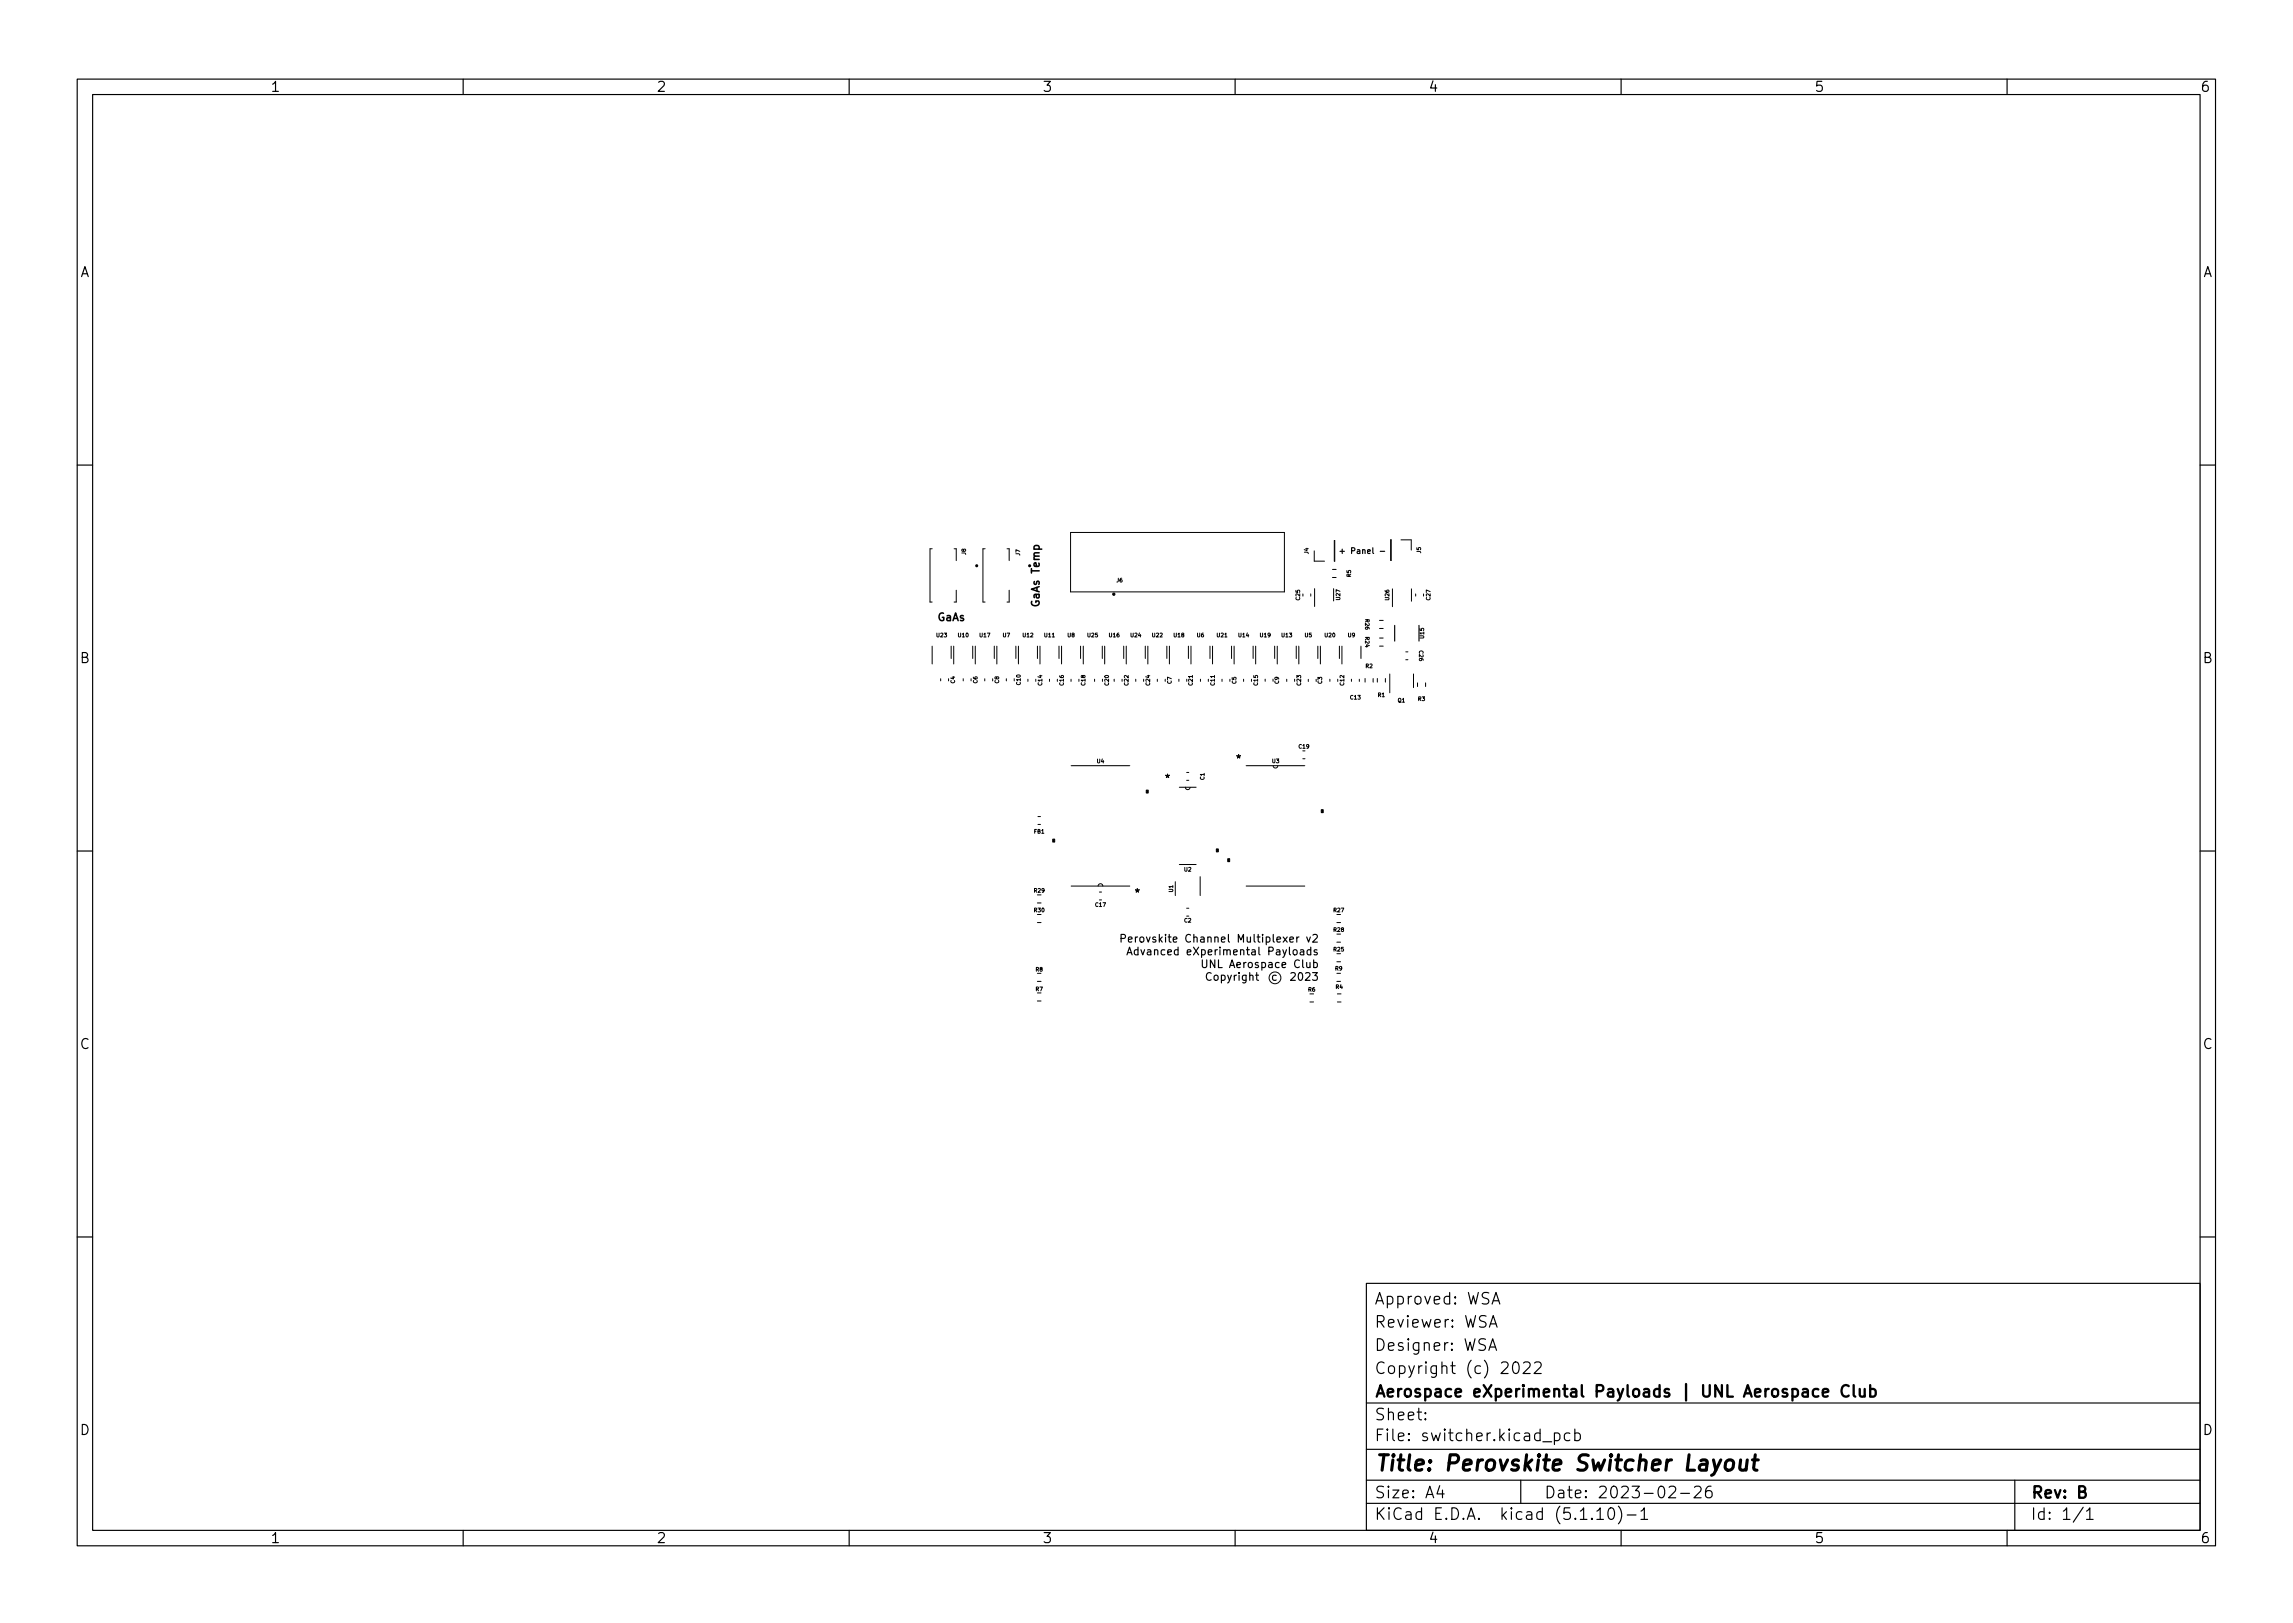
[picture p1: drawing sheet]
<svg xmlns="http://www.w3.org/2000/svg" width="297mm" height="210mm" viewBox="0 0 297 210" stroke-linecap="round" stroke-linejoin="round" font-family="sans-serif">
<defs><g id="words">
<text font-size="2.8" x="178" y="190.6">Title: Perovskite Switcher Layout</text>
<g font-size="2.1">
<text x="178" y="172">Reviewer: WSA</text>
<text x="178" y="169">Approved: WSA</text>
<text x="178" y="178">Copyright (c) 2022</text>
<text x="178" y="175">Designer: WSA</text>
<text x="178" y="184">Sheet:</text>
<text x="178" y="181">Aerospace eXperimental Payloads | UNL Aerospace Club</text>
<text x="178" y="186.7">File: switcher.kicad_pcb</text>
<text x="178" y="196.9">KiCad E.D.A. kicad (5.1.10)-1</text>
<text x="178" y="194.1">Size: A4</text>
<text x="200" y="194.1">Date: 2023-02-26</text>
<text x="263" y="194.1">Rev: B</text>
<text x="263" y="196.9">Id: 1/1</text>
</g>
<g font-size="1.8">
<text x="35" y="11.9">1</text>
<text x="85" y="11.9">2</text>
<text x="135" y="11.9">3</text>
<text x="185" y="11.9">4</text>
<text x="235" y="11.9">5</text>
<text x="285" y="11.9">6</text>
<text x="10.3" y="35.9">A</text>
<text x="285.3" y="35.9">A</text>
<text x="10.3" y="85.9">B</text>
<text x="285.3" y="85.9">B</text>
<text x="10.3" y="135.9">C</text>
<text x="285.3" y="135.9">C</text>
<text x="10.3" y="185.9">D</text>
<text x="285.3" y="185.9">D</text>
<text x="35" y="199.9">1</text>
<text x="85" y="199.9">2</text>
<text x="135" y="199.9">3</text>
<text x="185" y="199.9">4</text>
<text x="235" y="199.9">5</text>
<text x="285" y="199.9">6</text>
</g>
<g font-size="1.4">
<text x="121.4" y="80.5">GaAs</text>
<text x="134.7" y="78.4" transform="rotate(-90 134.7 78.4)">GaAs Temp</text>
<text x="151" y="101.3">*</text>
<text x="160.2" y="98.8">*</text>
<text x="147.1" y="116.2">*</text>
<text x="148.3" y="122.1">Perovskite Channel Multiplexer v2</text>
<text x="148.6" y="123.7">Advanced eXperimental Payloads</text>
<text x="157.1" y="125.4">UNL Aerospace Club</text>
<text x="158.9" y="127">Copyright c 2023</text>
</g>
<text font-size="1" x="174.3" y="71.7">+ Panel -</text>
<g font-size=".7">
<text x="125.1" y="71.9" transform="rotate(-90 125.1 71.9)">J8</text>
<text x="132.1" y="72" transform="rotate(-90 132.1 72)">J7</text>
<text x="169.5" y="71.8" transform="rotate(-90 169.5 71.8)">J4</text>
<text x="184.1" y="71.7" transform="rotate(-90 184.1 71.7)">J5</text>
<text x="144.6" y="75.4">J6</text>
<text x="168.4" y="77.7" transform="rotate(-90 168.4 77.7)">C25</text>
<text x="173.6" y="77.7" transform="rotate(-90 173.6 77.7)">U27</text>
<text x="175" y="74.7" transform="rotate(-90 175 74.7)">R5</text>
<text x="180" y="77.7" transform="rotate(-90 180 77.7)">U26</text>
<text x="185.3" y="77.7" transform="rotate(-90 185.3 77.7)">C27</text>
<text x="121.3" y="82.5">U23</text>
<text x="124.1" y="82.5">U10</text>
<text x="126.9" y="82.5">U17</text>
<text x="129.9" y="82.5">U7</text>
<text x="132.5" y="82.5">U12</text>
<text x="135.3" y="82.5">U11</text>
<text x="138.3" y="82.5">U8</text>
<text x="140.9" y="82.5">U25</text>
<text x="143.7" y="82.5">U16</text>
<text x="146.5" y="82.5">U24</text>
<text x="149.3" y="82.5">U22</text>
<text x="152.1" y="82.5">U18</text>
<text x="155.1" y="82.5">U6</text>
<text x="157.7" y="82.5">U21</text>
<text x="160.5" y="82.5">U14</text>
<text x="163.3" y="82.5">U19</text>
<text x="166" y="82.5">U13</text>
<text x="169" y="82.5">U5</text>
<text x="171.6" y="82.5">U20</text>
<text x="174.6" y="82.5">U9</text>
<text x="176.9" y="80.3" transform="rotate(90 176.9 80.3)">R26</text>
<text x="176.9" y="82.5" transform="rotate(90 176.9 82.5)">R24</text>
<text x="184.5" y="82.7" transform="rotate(-90 184.5 82.7)">U15</text>
<text x="123.7" y="88.5" transform="rotate(-90 123.7 88.5)">C4</text>
<text x="126.6" y="88.5" transform="rotate(-90 126.6 88.5)">C6</text>
<text x="129.4" y="88.5" transform="rotate(-90 129.4 88.5)">C8</text>
<text x="132.2" y="88.7" transform="rotate(-90 132.2 88.7)">C10</text>
<text x="135" y="88.8" transform="rotate(-90 135 88.8)">C14</text>
<text x="137.8" y="88.8" transform="rotate(-90 137.8 88.8)">C16</text>
<text x="140.6" y="88.8" transform="rotate(-90 140.6 88.8)">C18</text>
<text x="143.6" y="88.8" transform="rotate(-90 143.6 88.8)">C20</text>
<text x="146.2" y="88.8" transform="rotate(-90 146.2 88.8)">C22</text>
<text x="149" y="88.8" transform="rotate(-90 149 88.8)">C24</text>
<text x="151.8" y="88.6" transform="rotate(-90 151.8 88.6)">C7</text>
<text x="154.5" y="88.8" transform="rotate(-90 154.5 88.8)">C21</text>
<text x="157.3" y="88.8" transform="rotate(-90 157.3 88.8)">C11</text>
<text x="160.1" y="88.6" transform="rotate(-90 160.1 88.6)">C5</text>
<text x="162.9" y="88.8" transform="rotate(-90 162.9 88.8)">C15</text>
<text x="165.7" y="88.6" transform="rotate(-90 165.7 88.6)">C9</text>
<text x="168.5" y="88.8" transform="rotate(-90 168.5 88.8)">C23</text>
<text x="171.3" y="88.6" transform="rotate(-90 171.3 88.6)">C3</text>
<text x="174.1" y="88.8" transform="rotate(-90 174.1 88.8)">C12</text>
<text x="176.9" y="86.5">R2</text>
<text x="183.8" y="84.3" transform="rotate(90 183.8 84.3)">C26</text>
<text x="174.9" y="90.6">C13</text>
<text x="178.5" y="90.3">R1</text>
<text x="181.1" y="91">Q1</text>
<text x="183.7" y="90.8">R3</text>
<text x="142.1" y="98.9">U4</text>
<text x="156" y="101" transform="rotate(-90 156 101)">C1</text>
<text x="164.8" y="98.8">U3</text>
<text x="168.3" y="97">C19</text>
<text x="134" y="108">FB1</text>
<text x="153.4" y="112.9">U2</text>
<text x="134" y="118.2">R30</text>
<text x="134" y="115.6">R29</text>
<text x="141.9" y="117.5">C17</text>
<text x="152" y="115.6" transform="rotate(-90 152 115.6)">U1</text>
<text x="153.4" y="119.5">C2</text>
<text x="172.8" y="118.2">R27</text>
<text x="134.2" y="125.8">R8</text>
<text x="172.8" y="120.7">R28</text>
<text x="172.8" y="123.2">R25</text>
<text x="173" y="125.7">R9</text>
<text x="134.2" y="128.4">R7</text>
<text x="169.5" y="128.5">R6</text>
<text x="173" y="128.1">R4</text>
</g>
</g></defs>
<g fill="none" stroke="#000" stroke-width=".15">
<path d="M10 10.2h277v190.1h-277zM12 12.2h273v186.1h-273zM60 10.2v2M110 10.2v2M160 10.2v2M210 10.2v2M260 10.2v2M10 60.2h2M173.6 71.4h.6M173.9 71.1v.6M178.8 71.4h.6M285 60.2h2"/>
<path d="M180.7 81v2.1M183.8 81v2.1M10 110.2h2M285 110.2h2M145.2 121.6l.5-.1 .1-.1-.1-.3h-.1h-.4v1M146 123.7l.3-1 .4 1M146.1 123.4h.5M146.2 121.7l.5-.1-.1-.2h-.3l-.1 .1v.5h.4M147.1 121.4v.7M147.4 121.4h-.2l-.1 .2M147.4 123.1l-.3-.1-.2 .2 .1 .5h.4M147.4 122.7v1"/>
<path d="M147.7 121.5l.1-.1 .3 .1 .1 .4-.1 .1-.3 .1-.1-.1zM147.8 123l.2 .7 .3-.7M155.7 124.4v.8l.2 .2 .3-.1 .1-.1v-.8M156.9 126.1a.4 .4 0 0 0-.5 0 .4 .4 0 0 0-.1 .5 .37 .37 0 0 0 .2 .4 .37 .37 0 0 0 .4-.1M157.3 126.4l.2-.1 .2 .1 .1 .4-.1 .2h-.2l-.2-.1zM158.2 126.4l.3-.1 .2 .2-.1 .5h-.4M158.2 126.3v1M10 160.2h2M177 166.3h108v32h-108zM192.9 174.9l.5-1.5 .5 1.5M192.9 171.9l.5-1.5 .5 1.5M193 174.5h.7"/>
<path d="M193.1 171.5h.7M193.3 168.9l.5-1.5 .5 1.5M193.4 168.5h.7M196.1 176.6a.36 .36 0 0 1 .3-.2 .36 .36 0 0 1 .3 .3 .77 .77 0 0 1-.4 1.2 .91 .91 0 0 1-.2-1.3zM197.4 176.6l.2-.2h.3a.41 .41 0 0 1 .2 .7l-.8 .8h.9M198.8 176.6l.2-.2h.4a.41 .41 0 0 1 .2 .7l-.9 .8h.9M285 160.2h2M60 198.3v2M110 198.3v2M160 198.3v2M177 194.8h108M177 191.8h108"/>
<path d="M177 187.8h108M177 181.8h108M184.6 183.8l.1 .1h-.1v-.1v.1M184.6 183l.1 .1h-.1v-.1v.1M186.5 192.5l-.4 1h1M186.9 193v1M197 191.8v3M199.9 186.8h1.1M201.4 185.7l.4-.1 .3 .3v.4l-.2 .3h-.1h-.4M201.4 185.6v1.5M203.4 185.7l-.5-.1-.3 .3v.4l.2 .3h.1h.5M204 185.7l.4-.1 .3 .3v.4l-.1 .3h-.2h-.4"/>
<path d="M204 185.1v1.5M206.9 195.8l.4-.5v1.5M206.9 196.8h.8M208.5 195.4a.36 .36 0 0 1 .6 .2 .77 .77 0 0 1-.5 1.2 1 1 0 0 1-.1-1.4zM209.6 195.1a1.72 1.72 0 0 1 0 2.3M210 198.3v2M210.8 196.3h1.1M212.6 195.8l.4-.5v1.5M212.6 196.8h.8M216.2 192.7l.2-.2h.4a.41 .41 0 0 1 .2 .7l-.9 .8h1M217.7 193.5h1.2M219.5 192.7l.2-.2h.4a.41 .41 0 0 1 .2 .7l-.9 .8h1"/>
<path d="M221.6 192.5a.59 .59 0 0 0-.7 .7v.5l.2 .3h.4l.2-.1 .1-.5-.2-.2-.4-.1-.3 .3M260 198.3v2M261 191.8v6.5M269.9 195.3l-1.3 1.9M270.3 195.8l.4-.5v1.5M270.3 196.8h.8"/>
</g>
<path d="M223.7 189.3a.52 .52 0 0 1 .5-.2 .52 .52 0 0 1 .4 .4l-.1 .6a.55 .55 0 0 1-.5 .4 .55 .55 0 0 1-.5-.4v-.6zM225.5 189.1l-.1 1.1v.2a.57 .57 0 0 0 .8-.1M226.3 189.1l-.1 1.4M227 189.1h.8M227.4 188.5l-.2 1.7v.2l.4 .1" fill="none" stroke="#000" stroke-width=".4"/>
<path d="M239.5 179.6a.6 .6 0 0 0-.8 0 .6 .6 0 0 0-.1 .7 .56 .56 0 0 0 .2 .6 .56 .56 0 0 0 .7-.1M240.1 179.4v1.3l.2 .2M240.9 179.9l.1 1a.41 .41 0 0 0 .6-.1M241.6 179.9v1M242.3 179.4v1.5M235.6 180l-.5-.1-.3 .3v.4l.2 .3h.1h.5M236.1 180.4l.7-.1v-.3l-.5-.1-.2 .2 .1 .8h.1h.5M242.3 180l.4-.1 .3 .3v.4l-.2 .3h-.1h-.4" fill="none" stroke="#000" stroke-width=".3"/>
<g fill="#000" stroke="#000" stroke-width=".13">
<path d="M136.4 108.7h.2v.4h-.2zM148.5 102.4h.2v.3h-.2zM157.6 110h.2v.4h-.2zM159 111.2h.3v.4h-.3zM171.2 104.9h.2v.4h-.2z"/>
<circle cx="144.3" cy="77" r=".15"/>
</g>
<g fill="none" stroke="#000" stroke-width=".13">
<path d="M120.8 71.1h-.3v6.9h.3M123.6 71.1h.3v1.5M123.9 76.5v1.5h-.3M127.6 71.1h-.3v6.9h.3M130.5 71.1h.2v1.5M130.7 76.5v1.5h-.2M138.7 69h27.7v7.7h-27.7zM168.8 76.9v.3M169.8 76.9v.3M170.2 71.4v1.3h1.4M170.3 76.3v2.3M172.6 73.8h.5"/>
<path d="M172.6 74.8h.5M172.8 76.3v1.6M172.8 70l.1 2.7zM180.2 69.9v2.7zM180.4 76.3v2.3M181.5 69.9h1.3v1.4M182.8 76.3v1.6M183.4 76.9v.3M184.4 76.9v.3M120.8 83.7v2.3M121.9 87.9v.3M122.9 87.9v.3"/>
<path d="M123.2 83.7v1.6M123.5 83.7v2.3M124.8 87.9v.3M125.8 87.9v.3M126 83.7v1.6M126.3 83.7v2.3M127.6 87.9v.3M128.6 87.9v.3M128.8 83.7v1.6M129.1 83.7v2.3M130.4 87.9v.3M131.4 87.9v.3"/>
<path d="M131.6 83.7v1.6M131.9 83.7v2.3M133.2 88v.3M134.2 88v.3M134.4 83.7v1.6M134.7 83.7v2.3M136 88v.3M137 88v.3M137.2 83.7v1.6M137.5 83.7v2.3M138.7 88v.3M138.8 99.2h7.6"/>
<path d="M139.8 88v.3M140 83.7v1.6M140.3 83.7v2.3M141.8 88v.3M142.8 83.7v1.6M142.8 88v.3M143.1 83.7v2.3M144.3 88v.3M145.4 88v.3M145.6 83.7v1.6M145.9 83.7v2.3M147.1 88v.3"/>
<path d="M148.1 88v.3M148.4 83.7v1.6M148.7 83.7v2.3M149.9 88v.3M150.9 88v.3M151.2 83.7v1.6M151.5 83.7v2.3M152.7 88v.3M153.9 83.7v1.6M154.3 83.7v2.3M155.5 88v.3M156.5 88v.3"/>
<path d="M156.7 83.7v1.6M157.1 83.7v2.3M158.3 88v.3M159.3 88v.3M159.5 83.7v1.6M159.9 83.7v2.3M161.1 88v.3M161.4 99.2h7.6M162.1 88v.3M162.3 83.7v1.6M162.7 83.7v2.3M163.9 88v.3"/>
<path d="M164.9 99.2l.1 .2 .2 .1 .2-.1 .1-.2M165.1 83.7v1.6M165.5 83.7v2.3M166.7 88v.3M167.7 88v.3M167.9 83.7v1.6M168.2 83.7v2.3M168.8 98.3h.3M168.8 97.3h.3M169.5 88v.3M170.7 83.7v1.6M171 83.7v2.3"/>
<path d="M172.3 88v.3M173.3 88v.3M173.5 83.7v1.6M173.8 83.7v2.3M175.1 88v.3M176.1 88v.3M176.3 83.7v1.6M176.8 87.9v.5M177.9 87.9v.5M178.4 87.9v.5M178.7 80.4h.5M178.7 81.4h.5"/>
<path d="M178.7 82.7h.5M178.7 83.7h.5M179.5 87.9v.5M180 87.3v2.4M182.1 84.4h.3M182.1 85.5h.3M183.1 87.3v1.8M183.6 88.5v.4M184.7 88.5v.4M134.4 118.5h.5M134.4 119.5h.5M134.4 117h.5"/>
<path d="M134.4 115.9h.5M134.5 106.8h.3M134.5 105.8h.3M138.8 114.8h7.6M142.3 114.8v-.2l.3-.1 .2 .1 .1 .2M142.4 115.6h.3M142.4 116.6h.3M152.3 114.2v1.8M152.8 112h2.1M152.8 102h2.1M153.6 102v.2l.3 .1 .2-.1 .1-.2M153.7 118.7h.3"/>
<path d="M153.7 117.7h.3M153.7 101.1h.3M153.7 100.1h.3M155.5 113.6v2.4M161.4 114.8h7.6M173.2 118.5h.5M173.2 119.5h.5M134.4 127.1h.5M134.4 129.7h.5M169.7 129.8h.5M169.7 128.8h.5M173.2 127.1h.5"/>
<path d="M173.2 126.1h.5M173.2 121h.5M173.2 122.1h.5M173.2 123.6h.5M173.2 124.6h.5M173.2 129.8h.5M173.2 128.8h.5"/>
</g>
<circle cx="126.5" cy="73.3" r=".1" fill="none" stroke="#000" stroke-width=".2"/>
<use href="#words"/>
</svg>
